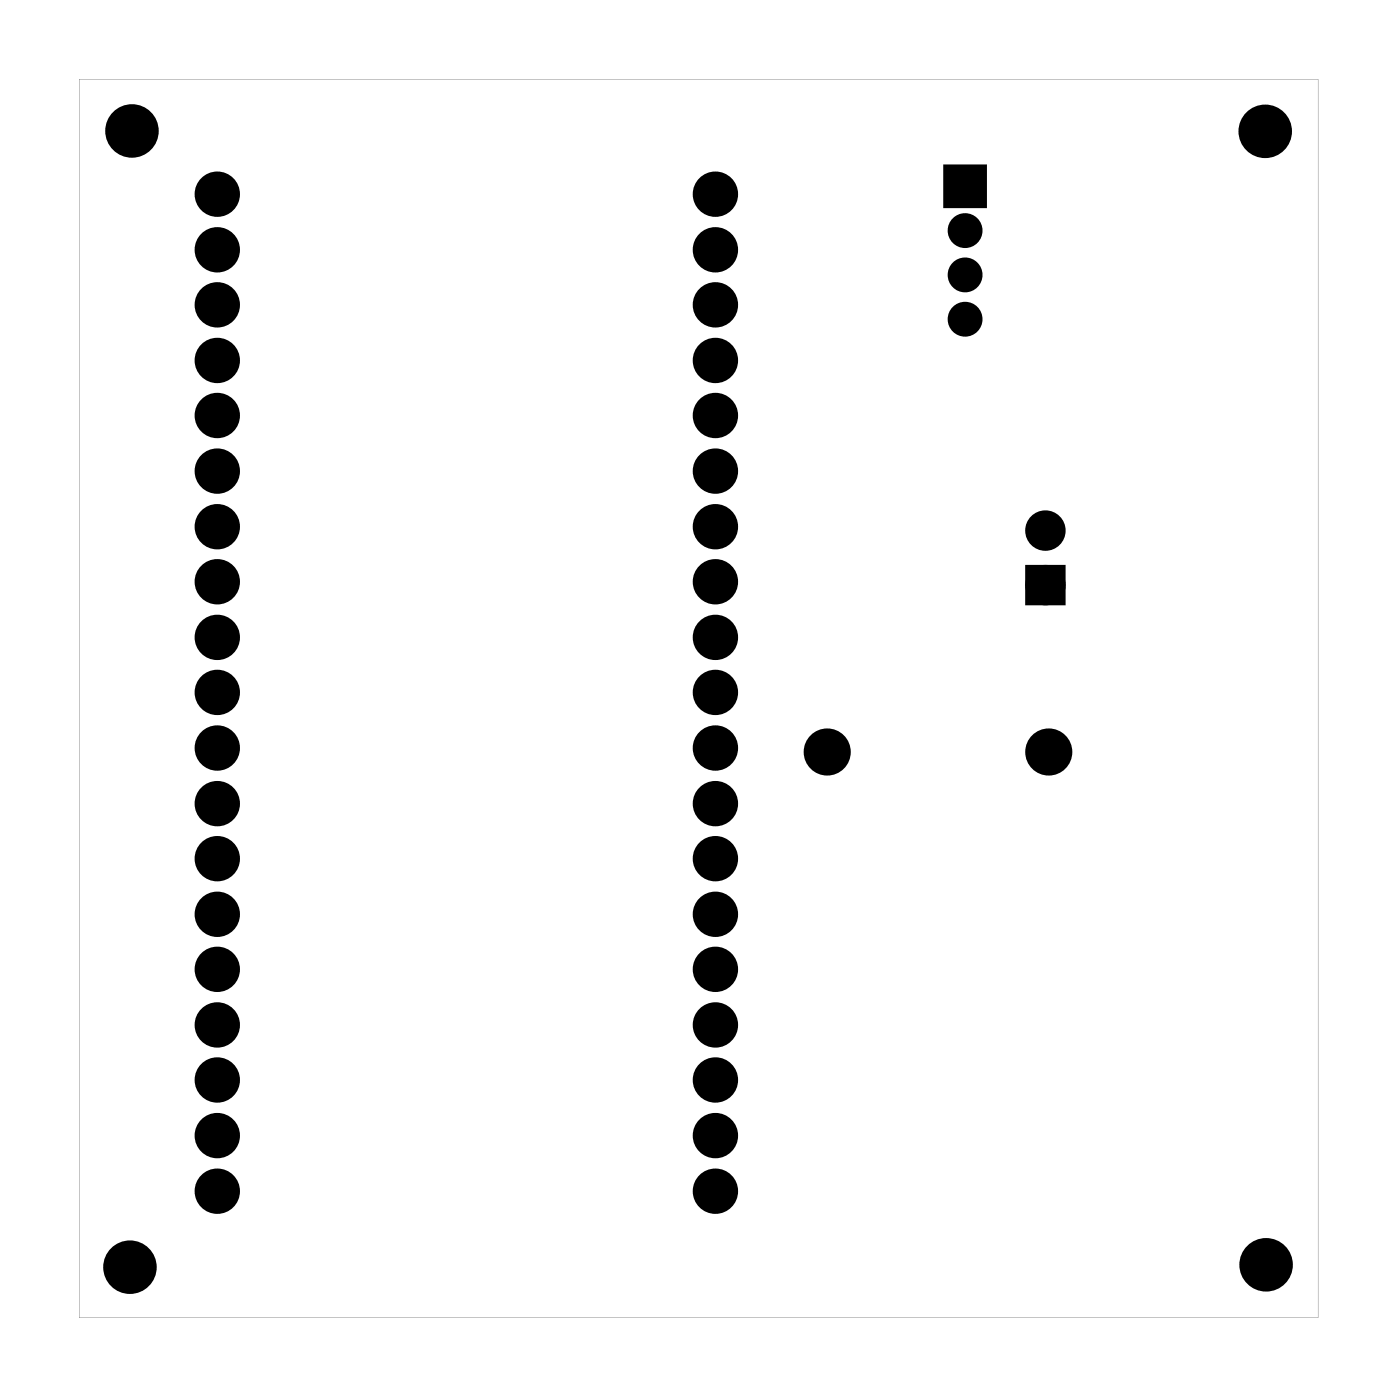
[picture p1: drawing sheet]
<svg xmlns="http://www.w3.org/2000/svg" width="64mm" height="64mm" viewBox="0 0 64 64" stroke-linecap="round" stroke-linejoin="round" font-family="sans-serif">
<g fill="#000">
<path d="M47.3 26.2h1.2v1.2h-1.2z"/>
<path d="M3.6 3.6h56.9v56.8h-56.9zM3.6 3.6v56.8h56.8v-56.8z"/>
<path d="M43.6 7.9v1.3h1.3v-1.3zM43.9 8.5a.35 .35 0 0 1 .7 0 .35 .35 0 0 1-.7 0z"/>
</g>
<g fill="none" stroke="#000" stroke-width=".68" stroke-linecap="butt">
<path d="M43.6 7.9h1.3v1.3h-1.3z"/>
<circle cx="44.3" cy="8.5" r=".33"/>
</g>
<g fill="#000">
<circle cx="6.1" cy="6" r="1.1"/>
<circle cx="10" cy="19.1" r=".7"/>
<circle cx="10" cy="11.5" r=".7"/>
<circle cx="10" cy="8.9" r=".7"/>
<circle cx="10" cy="14" r=".7"/>
<circle cx="10" cy="16.5" r=".7"/>
<circle cx="32.8" cy="19.1" r=".7"/>
<circle cx="32.8" cy="11.5" r=".7"/>
<circle cx="32.8" cy="8.9" r=".7"/>
<circle cx="32.8" cy="14" r=".7"/>
<circle cx="32.8" cy="16.5" r=".7"/>
<circle cx="44.3" cy="12.6" r=".5"/>
<circle cx="44.3" cy="14.6" r=".5"/>
<circle cx="44.3" cy="10.6" r=".5"/>
<circle cx="58" cy="6" r="1.1"/>
<circle cx="10" cy="29.2" r=".7"/>
<circle cx="10" cy="26.7" r=".7"/>
<circle cx="10" cy="34.3" r=".7"/>
<circle cx="10" cy="36.9" r=".7"/>
<circle cx="10" cy="21.6" r=".7"/>
<circle cx="10" cy="24.2" r=".7"/>
<circle cx="10" cy="39.4" r=".7"/>
<circle cx="10" cy="31.8" r=".7"/>
<circle cx="32.8" cy="36.9" r=".7"/>
<circle cx="32.8" cy="29.2" r=".7"/>
<circle cx="32.8" cy="34.3" r=".7"/>
<circle cx="32.8" cy="26.7" r=".7"/>
<circle cx="32.8" cy="21.6" r=".7"/>
<circle cx="32.8" cy="24.2" r=".7"/>
<circle cx="32.8" cy="39.4" r=".7"/>
<circle cx="32.8" cy="31.8" r=".7"/>
<circle cx="37.9" cy="34.5" r=".7"/>
<circle cx="47.9" cy="26.8" r=".6"/>
<circle cx="47.9" cy="24.3" r=".6"/>
<circle cx="48.1" cy="34.5" r=".7"/>
<circle cx="6" cy="58.1" r="1.1"/>
<circle cx="10" cy="54.6" r=".7"/>
<circle cx="10" cy="49.5" r=".7"/>
<circle cx="10" cy="41.9" r=".7"/>
<circle cx="10" cy="44.5" r=".7"/>
<circle cx="10" cy="47" r=".7"/>
<circle cx="10" cy="52.1" r=".7"/>
<circle cx="32.8" cy="54.6" r=".7"/>
<circle cx="32.8" cy="49.5" r=".7"/>
<circle cx="32.8" cy="41.9" r=".7"/>
<circle cx="32.8" cy="44.5" r=".7"/>
<circle cx="32.8" cy="47" r=".7"/>
<circle cx="32.8" cy="52.1" r=".7"/>
<circle cx="58.1" cy="58" r="1.1"/>
</g>
<g fill="none" stroke="#000" stroke-width=".59">
<circle cx="44.3" cy="12.6" r=".5"/>
<circle cx="44.3" cy="14.6" r=".5"/>
<circle cx="44.3" cy="10.6" r=".5"/>
</g>
<g fill="none" stroke="#000" stroke-width=".67" stroke-linecap="butt">
<circle cx="10" cy="14" r=".7"/>
<circle cx="10" cy="19.1" r=".7"/>
<circle cx="10" cy="11.5" r=".7"/>
<circle cx="10" cy="8.9" r=".7"/>
<circle cx="10" cy="16.5" r=".7"/>
<circle cx="32.8" cy="14" r=".7"/>
<circle cx="32.8" cy="19.1" r=".7"/>
<circle cx="32.8" cy="11.5" r=".7"/>
<circle cx="32.8" cy="8.9" r=".7"/>
<circle cx="32.8" cy="16.5" r=".7"/>
<circle cx="10" cy="24.2" r=".7"/>
<circle cx="10" cy="21.6" r=".7"/>
<circle cx="10" cy="26.7" r=".7"/>
<circle cx="10" cy="36.9" r=".7"/>
<circle cx="10" cy="39.4" r=".7"/>
<circle cx="10" cy="31.8" r=".7"/>
<circle cx="10" cy="34.3" r=".7"/>
<circle cx="10" cy="29.2" r=".7"/>
<circle cx="32.8" cy="24.2" r=".7"/>
<circle cx="32.8" cy="21.6" r=".7"/>
<circle cx="32.8" cy="26.7" r=".7"/>
<circle cx="32.8" cy="34.3" r=".7"/>
<circle cx="32.8" cy="39.4" r=".7"/>
<circle cx="32.8" cy="31.8" r=".7"/>
<circle cx="32.8" cy="29.2" r=".7"/>
<circle cx="32.8" cy="36.9" r=".7"/>
<circle cx="10" cy="54.6" r=".7"/>
<circle cx="10" cy="52.1" r=".7"/>
<circle cx="10" cy="41.9" r=".7"/>
<circle cx="10" cy="49.5" r=".7"/>
<circle cx="10" cy="44.5" r=".7"/>
<circle cx="10" cy="47" r=".7"/>
<circle cx="32.8" cy="54.6" r=".7"/>
<circle cx="32.8" cy="52.1" r=".7"/>
<circle cx="32.8" cy="44.5" r=".7"/>
<circle cx="32.8" cy="49.5" r=".7"/>
<circle cx="32.8" cy="47" r=".7"/>
<circle cx="32.8" cy="41.9" r=".7"/>
</g>
<g fill="none" stroke="#000" stroke-width=".76" stroke-linecap="butt">
<circle cx="37.9" cy="34.5" r=".7"/>
<circle cx="48.1" cy="34.5" r=".7"/>
</g>
<g fill="none" stroke="#000" stroke-width=".65" stroke-linecap="butt">
<path d="M47.3 26.2h1.2v1.2h-1.2z"/>
<circle cx="47.9" cy="26.8" r=".6"/>
<circle cx="47.9" cy="24.3" r=".6"/>
</g>
<g fill="none" stroke="#000" stroke-width=".25">
<circle cx="6.1" cy="6" r="1.1"/>
<circle cx="58" cy="6" r="1.1"/>
<circle cx="6" cy="58.1" r="1.1"/>
<circle cx="58.1" cy="58" r="1.1"/>
</g>
</svg>
